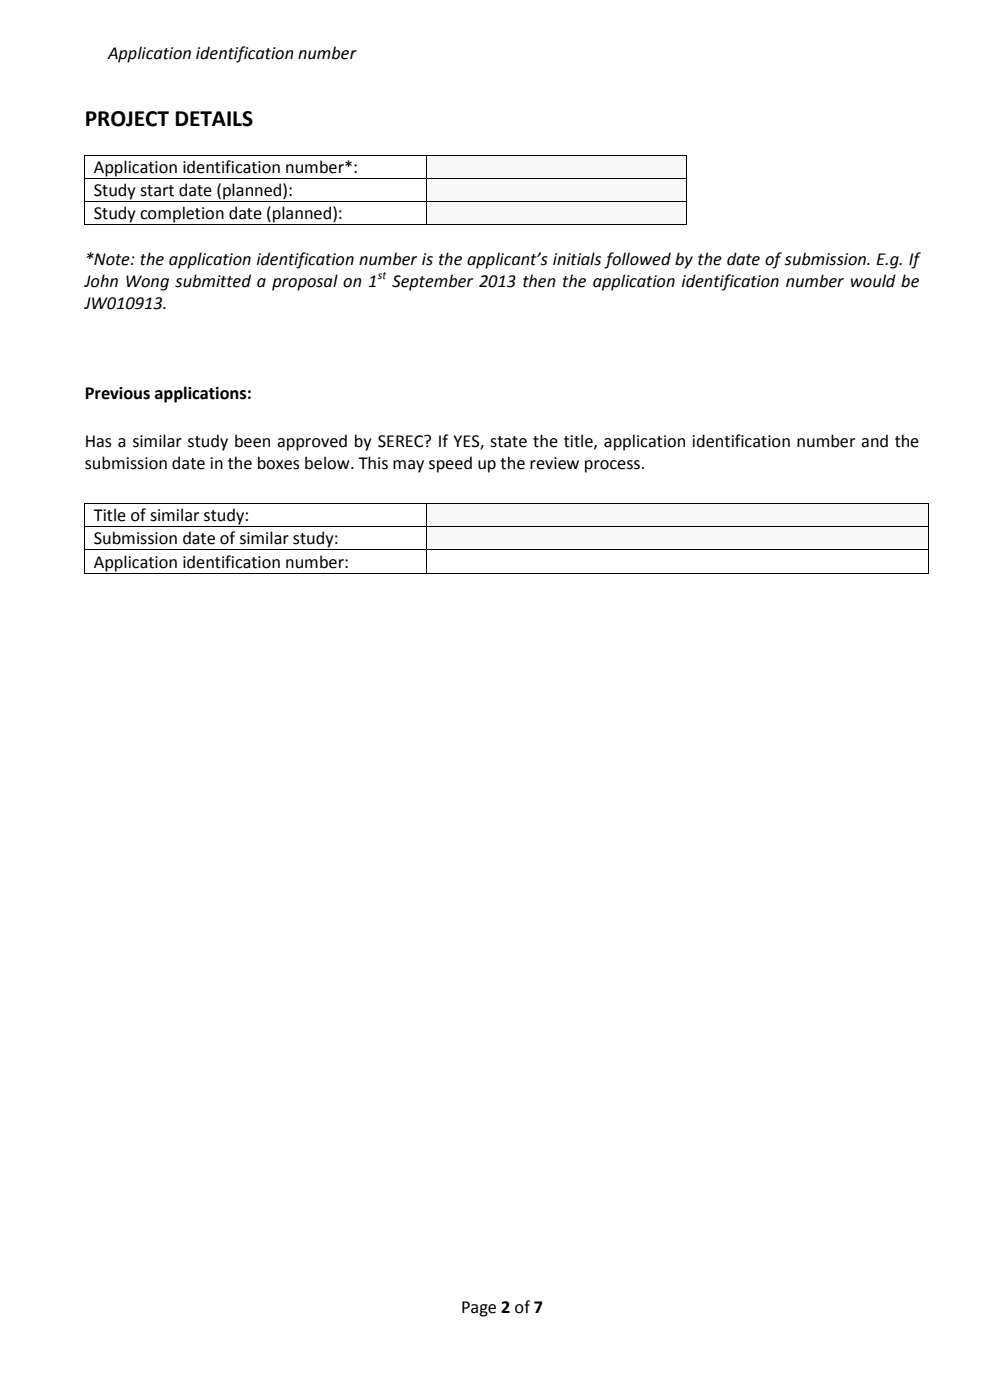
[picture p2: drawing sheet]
<svg xmlns="http://www.w3.org/2000/svg" width="210mm" height="297mm" viewBox="0 0 210 297" stroke-linecap="round" stroke-linejoin="round" font-family="sans-serif">
<defs><g id="words">
<text font-size="5" x="18" y="26.8">PROJECT DETAILS</text>
<g font-size="3.9">
<text x="22.9" y="12.5">Application identification number</text>
<text x="19.9" y="36.7">Application identification number*:</text>
<text x="19.9" y="41.6">Study start date (planned):</text>
<text x="19.9" y="46.5">Study completion date (planned):</text>
<text x="18" y="56.2">*Note: the application identification number is the applicant’s initials followed by the date of submission. E.g. If</text>
<text x="18" y="60.9">John Wong submitted a proposal on 1</text>
<text x="18" y="65.7">JW010913.</text>
<text x="83.2" y="60.9">September 2013 then the application identification number would be</text>
<text x="18" y="84.6">Previous applications:</text>
<text x="18" y="94.8">Has a similar study been approved by SEREC? If YES, state the title, application identification number and the</text>
<text x="18" y="99.5">submission date in the boxes below. This may speed up the review process.</text>
<text x="19.9" y="110.6">Title of similar study:</text>
<text x="19.9" y="115.5">Submission date of similar study:</text>
<text x="19.9" y="120.4">Application identification number:</text>
<text x="97.8" y="278.6">Page 2 of 7</text>
</g>
<text font-size="2.5" x="80.2" y="59.1">st</text>
</g></defs>
<g fill="#f8f8f8">
<path d="M90.6 33.1h1.8v4.7h-1.8z" fill-rule="evenodd"/>
<path d="M143.7 33.1h1.8v4.7h-1.8z" fill-rule="evenodd"/>
<path d="M92.4 33.1h51.3v4.7h-51.3z" fill-rule="evenodd"/>
</g>
<g fill="#000">
<path d="M17.9 32.9h.2v.2h-.2z" fill-rule="evenodd"/>
<path d="M17.9 32.9h.2v.2h-.2z" fill-rule="evenodd"/>
<path d="M90.4 32.9h.2v.2h-.2z" fill-rule="evenodd"/>
<path d="M145.5 32.9h.2v.2h-.2z" fill-rule="evenodd"/>
<path d="M145.5 32.9h.2v.2h-.2z" fill-rule="evenodd"/>
</g>
<path d="M18 33.1v4.7M18.1 33h72.3M90.5 33.1v4.7M90.6 33h54.9M145.6 33.1v4.7" fill="none" stroke="#000" stroke-width=".21"/>
<g fill="#f8f8f8">
<path d="M90.6 38h1.8v4.7h-1.8z" fill-rule="evenodd"/>
<path d="M143.7 38h1.8v4.7h-1.8z" fill-rule="evenodd"/>
<path d="M92.4 38h51.3v4.7h-51.3z" fill-rule="evenodd"/>
</g>
<g fill="#000">
<path d="M17.9 37.8h.2v.2h-.2z" fill-rule="evenodd"/>
<path d="M90.4 37.8h.2v.2h-.2z" fill-rule="evenodd"/>
<path d="M145.5 37.8h.2v.2h-.2z" fill-rule="evenodd"/>
</g>
<path d="M18 38v4.7M18.1 37.9h72.3M90.5 38v4.7M90.6 37.9h54.9M145.6 38v4.7" fill="none" stroke="#000" stroke-width=".21"/>
<g fill="#f8f8f8">
<path d="M90.6 42.9h1.8v4.7h-1.8z" fill-rule="evenodd"/>
<path d="M143.7 42.9h1.8v4.7h-1.8z" fill-rule="evenodd"/>
<path d="M92.4 42.9h51.3v4.7h-51.3z" fill-rule="evenodd"/>
</g>
<g fill="#000">
<path d="M17.9 42.7h.2v.2h-.2z" fill-rule="evenodd"/>
<path d="M17.9 47.6h.2v.2h-.2z" fill-rule="evenodd"/>
<path d="M17.9 47.6h.2v.2h-.2z" fill-rule="evenodd"/>
<path d="M90.4 42.7h.2v.2h-.2z" fill-rule="evenodd"/>
<path d="M90.4 47.6h.2v.2h-.2z" fill-rule="evenodd"/>
<path d="M145.5 42.7h.2v.2h-.2z" fill-rule="evenodd"/>
<path d="M145.5 47.6h.2v.2h-.2z" fill-rule="evenodd"/>
<path d="M145.5 47.6h.2v.2h-.2z" fill-rule="evenodd"/>
</g>
<path d="M18 42.9v4.7M18.1 42.8h72.3M18.1 47.7h72.3M90.5 42.9v4.7M90.6 42.8h54.9M90.6 47.7h54.9M145.6 42.9v4.7" fill="none" stroke="#000" stroke-width=".21"/>
<g fill="#f8f8f8">
<path d="M90.6 107h1.8v4.7h-1.8z" fill-rule="evenodd"/>
<path d="M195.2 107h1.8v4.7h-1.8z" fill-rule="evenodd"/>
<path d="M92.4 107h102.8v4.7h-102.8z" fill-rule="evenodd"/>
</g>
<g fill="#000">
<path d="M17.9 106.8h.2v.2h-.2z" fill-rule="evenodd"/>
<path d="M17.9 106.8h.2v.2h-.2z" fill-rule="evenodd"/>
<path d="M90.4 106.8h.2v.2h-.2z" fill-rule="evenodd"/>
<path d="M197 106.8h.1v.2h-.1z" fill-rule="evenodd"/>
<path d="M197 106.8h.1v.2h-.1z" fill-rule="evenodd"/>
</g>
<path d="M18 107v4.7M18.1 106.9h72.3M90.5 107v4.7M90.6 106.9h106.4M197.1 107v4.7" fill="none" stroke="#000" stroke-width=".21"/>
<g fill="#f8f8f8">
<path d="M90.6 111.9h1.8v4.7h-1.8z" fill-rule="evenodd"/>
<path d="M195.2 111.9h1.8v4.7h-1.8z" fill-rule="evenodd"/>
<path d="M92.4 111.9h102.8v4.7h-102.8z" fill-rule="evenodd"/>
</g>
<g fill="#000">
<path d="M17.9 111.7h.2v.2h-.2z" fill-rule="evenodd"/>
<path d="M17.9 116.6h.2v.2h-.2z" fill-rule="evenodd"/>
<path d="M90.4 111.7h.2v.2h-.2z" fill-rule="evenodd"/>
<path d="M90.4 116.6h.2v.2h-.2z" fill-rule="evenodd"/>
<path d="M197 111.7h.1v.2h-.1z" fill-rule="evenodd"/>
<path d="M197 116.6h.1v.2h-.1z" fill-rule="evenodd"/>
<path d="M17.9 121.5h.2v.2h-.2z" fill-rule="evenodd"/>
<path d="M17.9 121.5h.2v.2h-.2z" fill-rule="evenodd"/>
<path d="M90.4 121.5h.2v.2h-.2z" fill-rule="evenodd"/>
<path d="M197 121.5h.1v.2h-.1z" fill-rule="evenodd"/>
<path d="M197 121.5h.1v.2h-.1z" fill-rule="evenodd"/>
</g>
<path d="M18 111.9v4.7M18 116.8v4.7M18.1 111.8h72.3M18.1 116.7h72.3M90.5 111.9v4.7M90.5 116.8v4.7M90.6 111.8h106.4M90.6 116.7h106.4M197.1 111.9v4.7M197.1 116.8v4.7M18.1 121.6h72.3M90.6 121.6h106.4" fill="none" stroke="#000" stroke-width=".21"/>
<use href="#words"/>
</svg>
